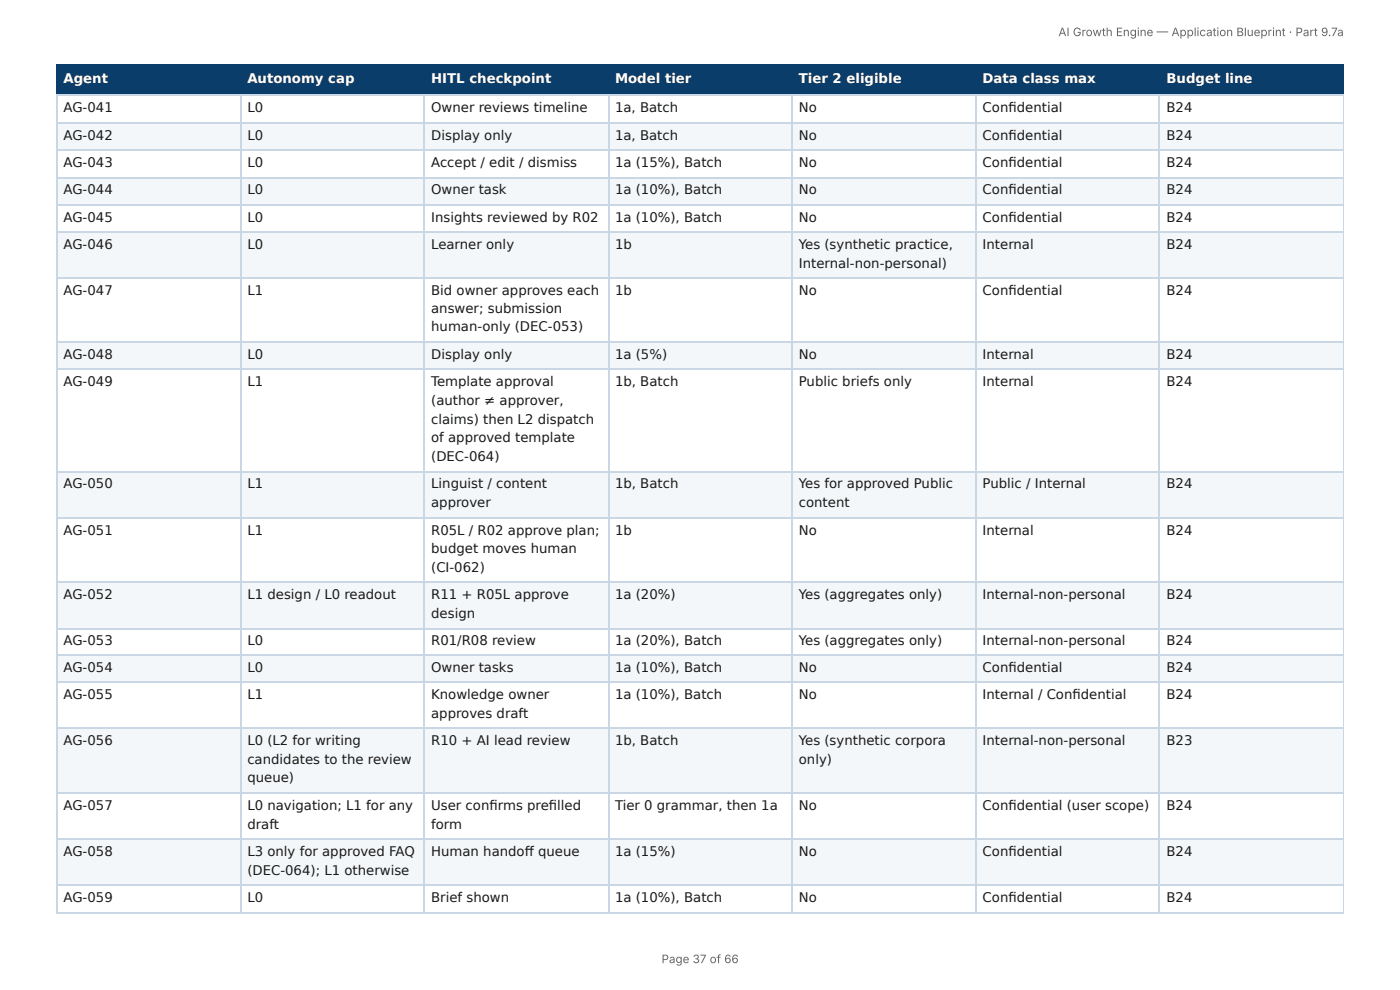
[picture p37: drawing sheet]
<svg xmlns="http://www.w3.org/2000/svg" width="297mm" height="210mm" viewBox="0 0 297 210" stroke-linecap="round" stroke-linejoin="round" font-family="sans-serif">
<defs><g id="words">
<g font-size="2.8" fill="#fff">
<text x="13.5" y="17.7">Agent</text>
<text x="52.5" y="17.7">Autonomy cap</text>
<text x="91.6" y="17.7">HITL checkpoint</text>
<text x="130.6" y="17.7">Model tier</text>
<text x="169.7" y="17.7">Tier 2 eligible</text>
<text x="208.7" y="17.7">Data class max</text>
<text x="247.7" y="17.7">Budget line</text>
</g>
<g font-size="2.8" fill="#1a1a1a">
<text x="13.5" y="23.8">AG-041</text>
<text x="52.5" y="23.8">L0</text>
<text x="91.6" y="23.8">Owner reviews timeline</text>
<text x="130.6" y="23.8">1a, Batch</text>
<text x="169.7" y="23.8">No</text>
<text x="208.7" y="23.8">Confi dential</text>
<text x="247.7" y="23.8">B24</text>
<text x="13.5" y="29.6">AG-042</text>
<text x="52.5" y="29.6">L0</text>
<text x="91.6" y="29.6">Display only</text>
<text x="130.6" y="29.6">1a, Batch</text>
<text x="169.7" y="29.6">No</text>
<text x="208.7" y="29.6">Confi dential</text>
<text x="247.7" y="29.6">B24</text>
<text x="13.5" y="35.5">AG-043</text>
<text x="52.5" y="35.5">L0</text>
<text x="91.6" y="35.5">Accept / edit / dismiss</text>
<text x="130.6" y="35.5">1a (15%), Batch</text>
<text x="169.7" y="35.5">No</text>
<text x="208.7" y="35.5">Confi dential</text>
<text x="247.7" y="35.5">B24</text>
<text x="13.5" y="41.3">AG-044</text>
<text x="52.5" y="41.3">L0</text>
<text x="91.6" y="41.3">Owner task</text>
<text x="130.6" y="41.3">1a (10%), Batch</text>
<text x="169.7" y="41.3">No</text>
<text x="208.7" y="41.3">Confi dential</text>
<text x="247.7" y="41.3">B24</text>
<text x="13.5" y="47.1">AG-045</text>
<text x="52.5" y="47.1">L0</text>
<text x="91.6" y="47.1">Insights reviewed by R02</text>
<text x="130.6" y="47.1">1a (10%), Batch</text>
<text x="169.7" y="47.1">No</text>
<text x="208.7" y="47.1">Confi dential</text>
<text x="247.7" y="47.1">B24</text>
<text x="13.5" y="52.9">AG-046</text>
<text x="52.5" y="52.9">L0</text>
<text x="91.6" y="52.9">Learner only</text>
<text x="130.6" y="52.9">1b</text>
<text x="169.7" y="52.9">Yes (synthetic practice,</text>
<text x="208.7" y="52.9">Internal</text>
<text x="247.7" y="52.9">B24</text>
<text x="169.7" y="56.9">Internal-non-personal)</text>
<text x="13.5" y="62.7">AG-047</text>
<text x="52.5" y="62.7">L1</text>
<text x="91.6" y="62.7">Bid owner approves each</text>
<text x="130.6" y="62.7">1b</text>
<text x="169.7" y="62.7">No</text>
<text x="208.7" y="62.7">Confi dential</text>
<text x="247.7" y="62.7">B24</text>
<text x="91.6" y="66.4">answer; submission</text>
<text x="91.6" y="70.4">human-only (DEC-053)</text>
<text x="13.5" y="76.2">AG-048</text>
<text x="52.5" y="76.2">L0</text>
<text x="91.6" y="76.2">Display only</text>
<text x="130.6" y="76.2">1a (5%)</text>
<text x="169.7" y="76.2">No</text>
<text x="208.7" y="76.2">Internal</text>
<text x="247.7" y="76.2">B24</text>
<text x="13.5" y="82">AG-049</text>
<text x="52.5" y="82">L1</text>
<text x="91.6" y="82">Template approval</text>
<text x="130.6" y="82">1b, Batch</text>
<text x="169.7" y="82">Public briefs only</text>
<text x="208.7" y="82">Internal</text>
<text x="247.7" y="82">B24</text>
<text x="91.6" y="86">(author ≠ approver,</text>
<text x="91.6" y="90">claims) then L2 dispatch</text>
<text x="91.6" y="93.9">of approved template</text>
<text x="91.6" y="97.9">(DEC-064)</text>
<text x="13.5" y="103.7">AG-050</text>
<text x="52.5" y="103.7">L1</text>
<text x="91.6" y="103.7">Linguist / content</text>
<text x="91.6" y="107.7">approver</text>
<text x="130.6" y="103.7">1b, Batch</text>
<text x="169.7" y="103.7">Yes for approved Public</text>
<text x="169.7" y="107.7">content</text>
<text x="208.7" y="103.7">Public / Internal</text>
<text x="247.7" y="103.7">B24</text>
<text x="13.5" y="113.5">AG-051</text>
<text x="52.5" y="113.5">L1</text>
<text x="91.6" y="113.5">R05L / R02 approve plan;</text>
<text x="130.6" y="113.5">1b</text>
<text x="169.7" y="113.5">No</text>
<text x="208.7" y="113.5">Internal</text>
<text x="247.7" y="113.5">B24</text>
<text x="91.6" y="117.5">budget moves human</text>
<text x="91.6" y="121.4">(CI-062)</text>
<text x="13.5" y="127.3">AG-052</text>
<text x="52.5" y="127.3">L1 design / L0 readout</text>
<text x="91.6" y="127.3">R11 + R05L approve</text>
<text x="91.6" y="131.2">design</text>
<text x="130.6" y="127.3">1a (20%)</text>
<text x="169.7" y="127.3">Yes (aggregates only)</text>
<text x="208.7" y="127.3">Internal-non-personal</text>
<text x="247.7" y="127.3">B24</text>
<text x="13.5" y="137.1">AG-053</text>
<text x="52.5" y="137.1">L0</text>
<text x="91.6" y="137.1">R01/R08 review</text>
<text x="130.6" y="137.1">1a (20%), Batch</text>
<text x="169.7" y="137.1">Yes (aggregates only)</text>
<text x="208.7" y="137.1">Internal-non-personal</text>
<text x="247.7" y="137.1">B24</text>
<text x="13.5" y="142.6">AG-054</text>
<text x="52.5" y="142.6">L0</text>
<text x="91.6" y="142.6">Owner tasks</text>
<text x="130.6" y="142.6">1a (10%), Batch</text>
<text x="169.7" y="142.6">No</text>
<text x="208.7" y="142.6">Confi dential</text>
<text x="247.7" y="142.6">B24</text>
<text x="13.5" y="148.4">AG-055</text>
<text x="52.5" y="148.4">L1</text>
<text x="91.6" y="148.4">Knowledge owner</text>
<text x="130.6" y="148.4">1a (10%), Batch</text>
<text x="169.7" y="148.4">No</text>
<text x="208.7" y="148.4">Internal / Confi dential</text>
<text x="247.7" y="148.4">B24</text>
<text x="91.6" y="152.4">approves draft</text>
<text x="13.5" y="158.2">AG-056</text>
<text x="52.5" y="158.2">L0 (L2 for writing</text>
<text x="91.6" y="158.2">R10 + AI lead review</text>
<text x="130.6" y="158.2">1b, Batch</text>
<text x="169.7" y="158.2">Yes (synthetic corpora</text>
<text x="208.7" y="158.2">Internal-non-personal</text>
<text x="247.7" y="158.2">B23</text>
<text x="52.5" y="162.2">candidates to the review</text>
<text x="52.5" y="166.2">queue)</text>
<text x="169.7" y="162.2">only)</text>
<text x="13.5" y="172">AG-057</text>
<text x="52.5" y="172">L0 navigation; L1 for any</text>
<text x="91.6" y="172">User confi rms prefi lled</text>
<text x="130.6" y="172">Tier 0 grammar, then 1a</text>
<text x="169.7" y="172">No</text>
<text x="208.7" y="172">Confi dential (user scope)</text>
<text x="247.7" y="172">B24</text>
<text x="52.5" y="175.9">draft</text>
<text x="91.6" y="175.9">form</text>
<text x="13.5" y="181.8">AG-058</text>
<text x="52.5" y="181.8">L3 only for approved FAQ</text>
<text x="52.5" y="185.7">(DEC-064); L1 otherwise</text>
<text x="91.6" y="181.8">Human handoff queue</text>
<text x="130.6" y="181.8">1a (15%)</text>
<text x="169.7" y="181.8">No</text>
<text x="208.7" y="181.8">Confi dential</text>
<text x="247.7" y="181.8">B24</text>
<text x="13.5" y="191.6">AG-059</text>
<text x="52.5" y="191.6">L0</text>
<text x="91.6" y="191.6">Brief shown</text>
<text x="130.6" y="191.6">1a (10%), Batch</text>
<text x="169.7" y="191.6">No</text>
<text x="208.7" y="191.6">Confi dential</text>
<text x="247.7" y="191.6">B24</text>
</g>
<g font-size="2.5" fill="#666">
<text x="224.8" y="7.7">AI Growth Engine — Application Blueprint · Part 9.7a</text>
<text x="140.5" y="204.5">Page 37 of 66</text>
</g>
</g></defs>
<g fill="#0b3d6b">
<path d="M12.2 14h38.9v6.1h-38.9z"/>
<path d="M51.1 14h39.1v6.1h-39.1z"/>
<path d="M90.2 14h38.9v6.1h-38.9z"/>
<path d="M129.1 14h39.2v6.1h-39.2z"/>
<path d="M168.3 14h38.9v6.1h-38.9z"/>
<path d="M207.2 14h39.1v6.1h-39.1z"/>
<path d="M246.3 14h39.1v6.1h-39.1z"/>
</g>
<g fill="#f4f7fa">
<path d="M12.2 25.9h38.9v5.9h-38.9z"/>
<path d="M51.1 25.9h39.1v5.9h-39.1z"/>
<path d="M90.2 25.9h38.9v5.9h-38.9z"/>
<path d="M129.1 25.9h39.2v5.9h-39.2z"/>
<path d="M168.3 25.9h38.9v5.9h-38.9z"/>
<path d="M207.2 25.9h39.1v5.9h-39.1z"/>
<path d="M246.3 25.9h39.1v5.9h-39.1z"/>
<path d="M12.2 37.6h38.9v5.8h-38.9z"/>
<path d="M51.1 37.6h39.1v5.8h-39.1z"/>
<path d="M90.2 37.6h38.9v5.8h-38.9z"/>
<path d="M129.1 37.6h39.2v5.8h-39.2z"/>
<path d="M168.3 37.6h38.9v5.8h-38.9z"/>
<path d="M207.2 37.6h39.1v5.8h-39.1z"/>
<path d="M246.3 37.6h39.1v5.8h-39.1z"/>
<path d="M12.2 49.2h38.9v9.8h-38.9z"/>
<path d="M51.1 49.2h39.1v9.8h-39.1z"/>
<path d="M90.2 49.2h38.9v9.8h-38.9z"/>
<path d="M129.1 49.2h39.2v9.8h-39.2z"/>
<path d="M168.3 49.2h38.9v9.8h-38.9z"/>
<path d="M207.2 49.2h39.1v9.8h-39.1z"/>
<path d="M246.3 49.2h39.1v9.8h-39.1z"/>
<path d="M12.2 72.8h38.9v5.8h-38.9z"/>
<path d="M51.1 72.8h39.1v5.8h-39.1z"/>
<path d="M90.2 72.8h38.9v5.8h-38.9z"/>
<path d="M129.1 72.8h39.2v5.8h-39.2z"/>
<path d="M168.3 72.8h38.9v5.8h-38.9z"/>
<path d="M207.2 72.8h39.1v5.8h-39.1z"/>
<path d="M246.3 72.8h39.1v5.8h-39.1z"/>
<path d="M12.2 100h38.9v9.8h-38.9z"/>
<path d="M51.1 100h39.1v9.8h-39.1z"/>
<path d="M90.2 100h38.9v9.8h-38.9z"/>
<path d="M129.1 100h39.2v9.8h-39.2z"/>
<path d="M168.3 100h38.9v9.8h-38.9z"/>
<path d="M207.2 100h39.1v9.8h-39.1z"/>
<path d="M246.3 100h39.1v9.8h-39.1z"/>
<path d="M12.2 123.6h38.9v9.8h-38.9z"/>
<path d="M51.1 123.6h39.1v9.8h-39.1z"/>
<path d="M90.2 123.6h38.9v9.8h-38.9z"/>
<path d="M129.1 123.6h39.2v9.8h-39.2z"/>
<path d="M168.3 123.6h38.9v9.8h-38.9z"/>
<path d="M207.2 123.6h39.1v9.8h-39.1z"/>
<path d="M246.3 123.6h39.1v9.8h-39.1z"/>
<path d="M12.2 139.2h38.9v5.8h-38.9z"/>
<path d="M51.1 139.2h39.1v5.8h-39.1z"/>
<path d="M90.2 139.2h38.9v5.8h-38.9z"/>
<path d="M129.1 139.2h39.2v5.8h-39.2z"/>
<path d="M168.3 139.2h38.9v5.8h-38.9z"/>
<path d="M207.2 139.2h39.1v5.8h-39.1z"/>
<path d="M246.3 139.2h39.1v5.8h-39.1z"/>
<path d="M12.2 154.8h38.9v13.7h-38.9z"/>
<path d="M51.1 154.8h39.1v13.7h-39.1z"/>
<path d="M90.2 154.8h38.9v13.7h-38.9z"/>
<path d="M129.1 154.8h39.2v13.7h-39.2z"/>
<path d="M168.3 154.8h38.9v13.7h-38.9z"/>
<path d="M207.2 154.8h39.1v13.7h-39.1z"/>
<path d="M246.3 154.8h39.1v13.7h-39.1z"/>
<path d="M12.2 178.1h38.9v9.8h-38.9z"/>
<path d="M51.1 178.1h39.1v9.8h-39.1z"/>
<path d="M90.2 178.1h38.9v9.8h-38.9z"/>
<path d="M129.1 178.1h39.2v9.8h-39.2z"/>
<path d="M168.3 178.1h38.9v9.8h-38.9z"/>
<path d="M207.2 178.1h39.1v9.8h-39.1z"/>
<path d="M246.3 178.1h39.1v9.8h-39.1z"/>
</g>
<path d="M11.9 13.9h273.5M12 13.8v6.6M51.2 13.8v6.6M90.1 13.8v6.6M129.2 13.8v6.6M168.1 13.8v6.6M207.3 13.8v6.6M246.2 13.8v6.6M11.9 20.2h273.5" fill="none" stroke="#0b3d6b" stroke-width=".26"/>
<path d="M285.3 13.8v6.6" fill="none" stroke="#0b3d6b" stroke-width=".21"/>
<g fill="none" stroke="#c9d6e3" stroke-width=".26">
<path d="M11.9 20.2h273.5M11.9 26.1h273.5M11.9 31.9h273.5M11.9 37.7h273.5M12 20.4v173.3M51.2 20.4v173.3M90.1 20.4v173.3M129.2 20.4v173.3M168.1 20.4v173.3M207.3 20.4v173.3M246.2 20.4v173.3M11.9 43.5h273.5"/>
<path d="M11.9 49.3h273.5M11.9 59.1h273.5M11.9 72.6h273.5M11.9 78.4h273.5M11.9 100.1h273.5M11.9 109.9h273.5M11.9 123.7h273.5M11.9 133.5h273.5M11.9 139h273.5M11.9 144.9h273.5M11.9 154.6h273.5M11.9 168.4h273.5"/>
<path d="M11.9 178.2h273.5M11.9 188h273.5M11.9 193.8h273.5"/>
</g>
<path d="M285.3 20.4v173.3" fill="none" stroke="#c9d6e3" stroke-width=".21"/>
<use href="#words"/>
</svg>
